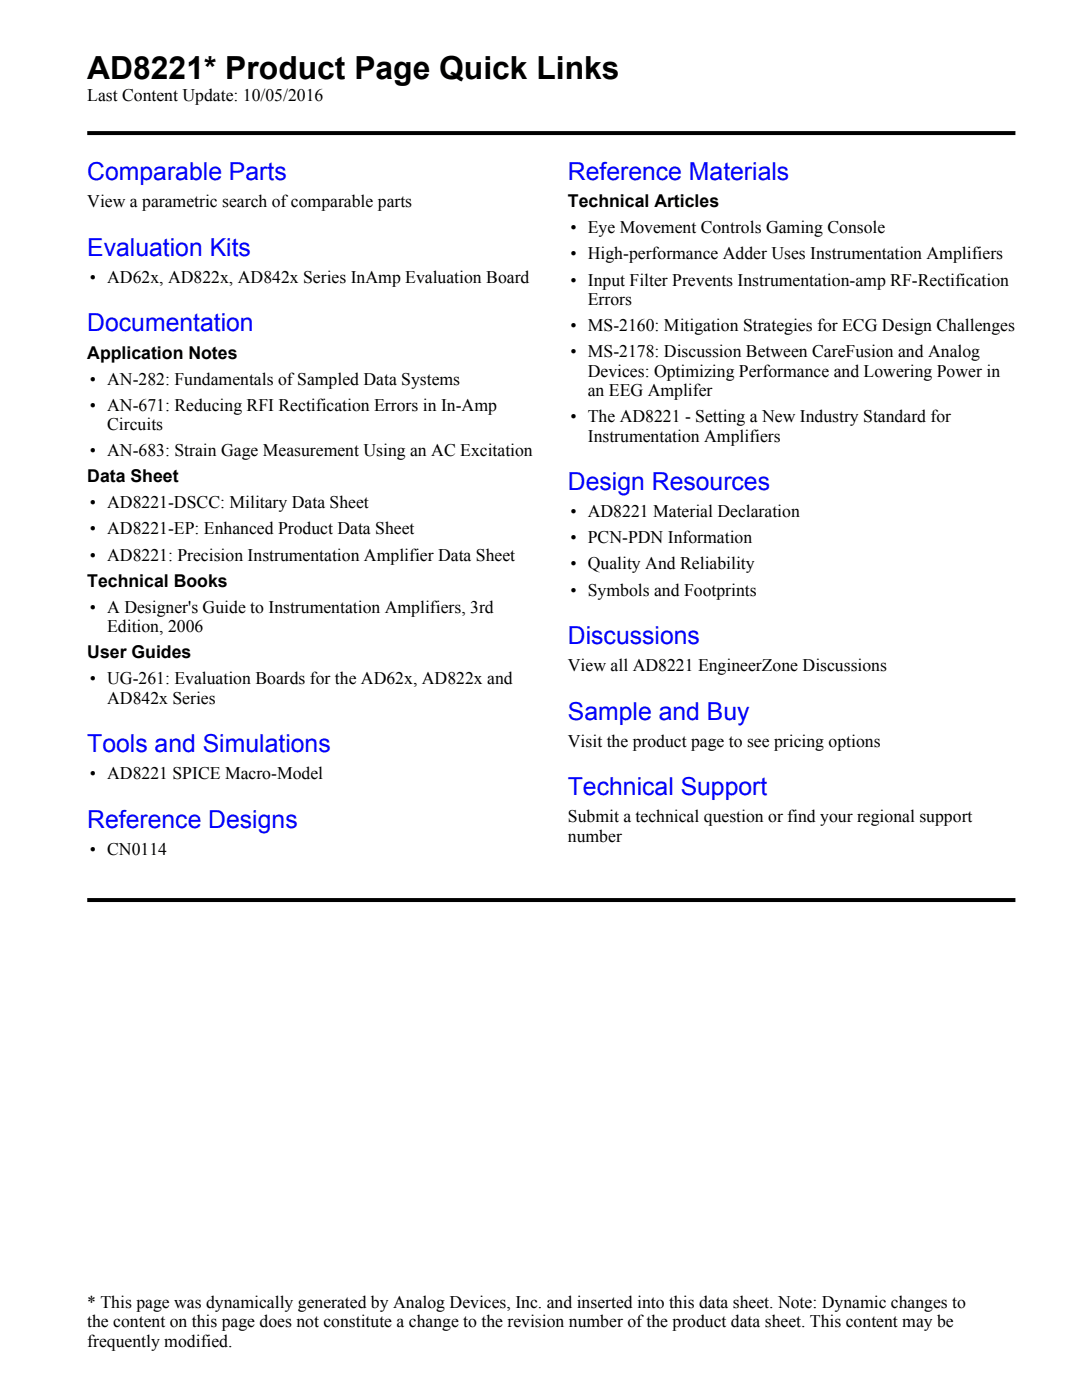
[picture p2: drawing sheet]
<svg xmlns="http://www.w3.org/2000/svg" width="216mm" height="279mm" viewBox="0 0 216 279" stroke-linecap="round" stroke-linejoin="round" font-family="sans-serif">
<defs><g id="words">
<text font-size="6.3" x="17.4" y="15.9">AD8221* Product Page Quick Links</text>
<g font-size="4.9" fill="#00f">
<text x="17.4" y="36">Comparable Parts</text>
<text x="113.3" y="36">Reference Materials</text>
<text x="17.4" y="51">Evaluation Kits</text>
<text x="17.4" y="66.1">Documentation</text>
<text x="113.3" y="97.8">Design Resources</text>
<text x="113.3" y="128.5">Discussions</text>
<text x="113.3" y="143.6">Sample and Buy</text>
<text x="17.4" y="150.1">Tools and Simulations</text>
<text x="113.3" y="158.7">Technical Support</text>
<text x="17.4" y="165.2">Reference Designs</text>
</g>
<g font-size="3.5">
<text x="17.4" y="20.2">Last Content Update: 10/05/2016</text>
<text x="17.4" y="41.4">View a parametric search of comparable parts</text>
<text x="113.3" y="41.4">Technical Articles</text>
<text x="113.8" y="46.6">• Eye Movement Controls Gaming Console</text>
<text x="113.8" y="51.8">• High-performance Adder Uses Instrumentation Amplifiers</text>
<text x="17.9" y="56.5">• AD62x, AD822x, AD842x Series InAmp Evaluation Board</text>
<text x="113.8" y="57">• Input Filter Prevents Instrumentation-amp RF-Rectification</text>
<text x="117.3" y="60.9">Errors</text>
<text x="17.4" y="71.6">Application Notes</text>
<text x="113.8" y="66.1">• MS-2160: Mitigation Strategies for ECG Design Challenges</text>
<text x="113.8" y="71.3">• MS-2178: Discussion Between CareFusion and Analog</text>
<text x="17.9" y="76.7">• AN-282: Fundamentals of Sampled Data Systems</text>
<text x="117.3" y="75.2">Devices: Optimizing Performance and Lowering Power in</text>
<text x="17.9" y="81.9">• AN-671: Reducing RFI Rectification Errors in In-Amp</text>
<text x="117.3" y="79.1">an EEG Amplifer</text>
<text x="21.4" y="85.8">Circuits</text>
<text x="113.8" y="84.3">• The AD8221 - Setting a New Industry Standard for</text>
<text x="117.3" y="88.1">Instrumentation Amplifiers</text>
<text x="17.9" y="91">• AN-683: Strain Gage Measurement Using an AC Excitation</text>
<text x="17.4" y="96.3">Data Sheet</text>
<text x="17.9" y="101.5">• AD8221-DSCC: Military Data Sheet</text>
<text x="17.9" y="106.7">• AD8221-EP: Enhanced Product Data Sheet</text>
<text x="113.8" y="103.2">• AD8221 Material Declaration</text>
<text x="17.9" y="111.9">• AD8221: Precision Instrumentation Amplifier Data Sheet</text>
<text x="113.8" y="108.4">• PCN-PDN Information</text>
<text x="113.8" y="113.6">• Quality And Reliability</text>
<text x="17.4" y="117.1">Technical Books</text>
<text x="113.8" y="118.9">• Symbols and Footprints</text>
<text x="17.9" y="122.3">• A Designer's Guide to Instrumentation Amplifiers, 3rd</text>
<text x="17.4" y="131.4">User Guides</text>
<text x="21.4" y="126.2">Edition, 2006</text>
<text x="17.9" y="136.6">• UG-261: Evaluation Boards for the AD62x, AD822x and</text>
<text x="113.3" y="133.9">View all AD8221 EngineerZone Discussions</text>
<text x="21.4" y="140.5">AD842x Series</text>
<text x="113.3" y="149">Visit the product page to see pricing options</text>
<text x="17.9" y="155.5">• AD8221 SPICE Macro-Model</text>
<text x="113.3" y="164.1">Submit a technical question or find your regional support</text>
<text x="113.3" y="168">number</text>
<text x="17.9" y="170.6">• CN0114</text>
<text x="17.4" y="261">* This page was dynamically generated by Analog Devices, Inc. and inserted into this data sheet. Note: Dynamic changes to</text>
<text x="17.4" y="264.8">the content on this page does not constitute a change to the revision number of the product data sheet. This content may be</text>
<text x="17.4" y="268.7">frequently modified.</text>
</g>
</g></defs>
<g fill="#000">
<path d="M17.4 26.2h92.4l.4 .8h-92.8zM109.8 26.2h92.8v.8h-92.4z"/>
<path d="M17.4 179.2h92.4l.4 .8h-92.8zM109.8 179.2h92.8v.8h-92.4z"/>
</g>
<use href="#words"/>
</svg>
